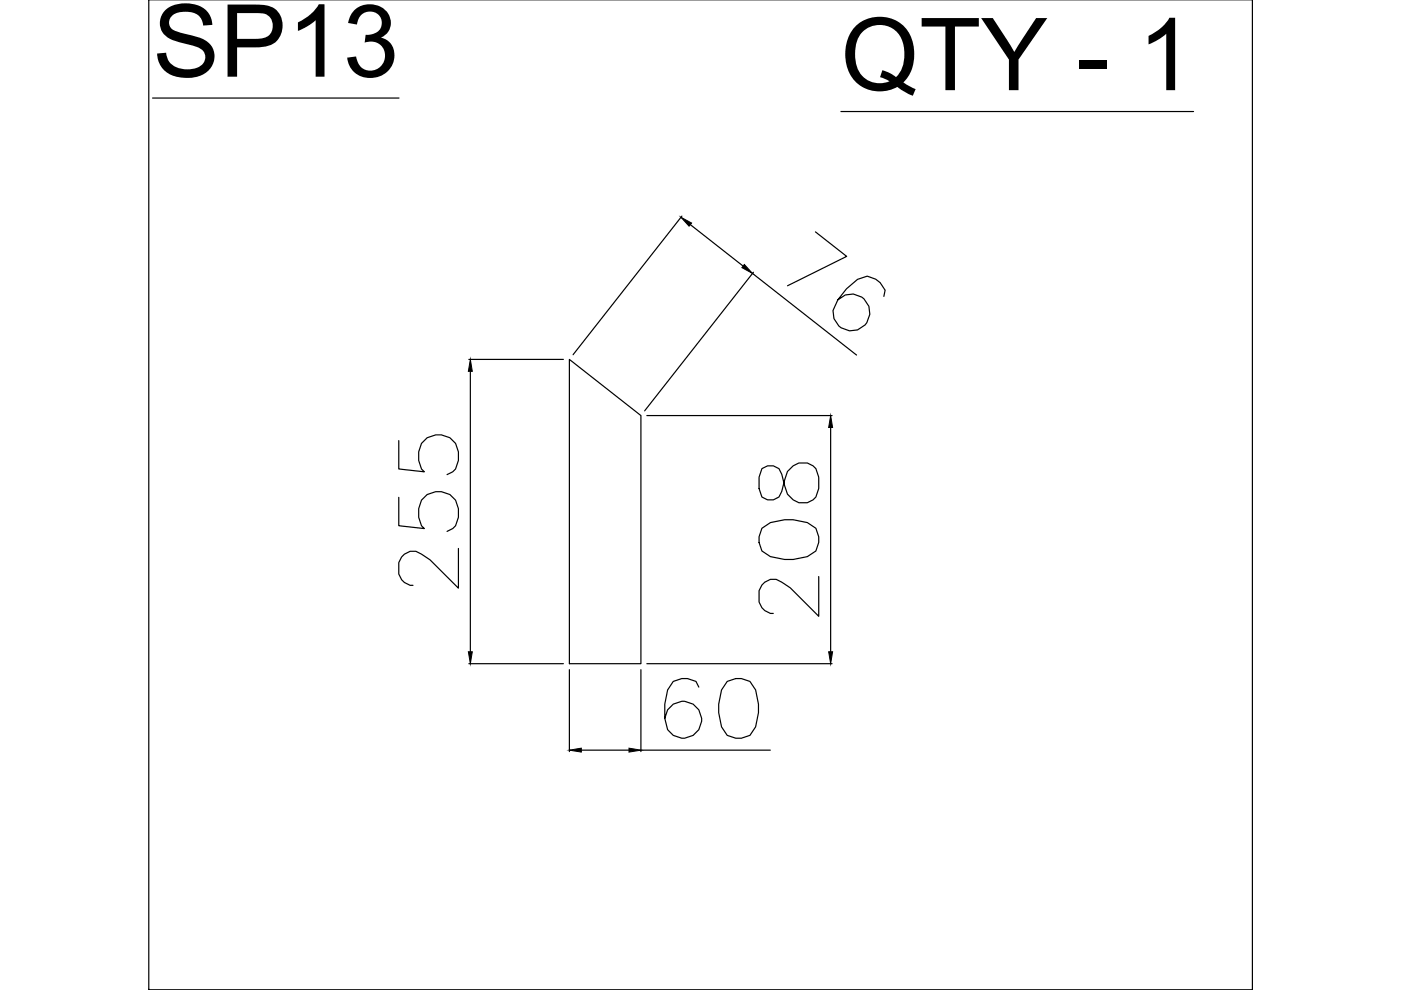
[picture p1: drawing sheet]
<svg xmlns="http://www.w3.org/2000/svg" width="297mm" height="210mm" viewBox="0 0 297 210" stroke-linecap="round" stroke-linejoin="round" font-family="sans-serif">
<defs><g id="words">
<g font-size="21.4">
<text x="32.3" y="16.3">SP13</text>
<text x="178.3" y="19.1">QTY - 1</text>
</g>
</g></defs>
<!-- layer: 0 -->
<g fill="none" stroke="#000" stroke-width=".25">
<path d="M31.5 -.1v210h234.1v-210v210M32.3 20.8h52.3M178.3 23.6h74.8M144.6 45.8l-23.1 29.4M146.4 47.6l11.2 8.8M159.5 58l22.1 17.3M159.7 57.7l-23 29.4M172.9 49.2l6.6 5.2-12.5 6.2M99.4 76.2h20.1M99.7 78.7v59.5M120.7 76.2l15.2 11.9v52.6h-15.2zM187.4 62.8l.3-1.3-1.1-1.6-.9-.7-1.8-.6-2.1 .6-2.3 2-1.9 2.4-1 2.3a3.9 3.9 0 0 0 4.7 4.2 3.9 3.9 0 0 0 2.6-5.8 3.9 3.9 0 0 0-6.3-.7"/>
<path d="M84.5 93.4v6l5.5 .6-.6-.6-.6-1.8a4.4 4.4 0 0 1 4.2-5.4 4.4 4.4 0 0 1 4.2 5.4l-.6 1.8-.6 .6-1.2 .6M137.1 88.1h39.3M161.5 99.4l-.6 1.8v2.4l.6 1.8a2.55 2.55 0 0 0 4.3-1.2l.6-2.4a3.9 3.9 0 0 1 6-3l.6 .6 .6 1.8v2.4a3.3 3.3 0 0 1-2 2.9 3.3 3.3 0 0 1-3.4-.5l-1.2-1.2-1.2-4.2a2.56 2.56 0 0 0-4.3-1.2zM176.1 90.6v47.6M84.5 105.4v6.1l5.5 .6-.6-.6-.6-1.8a4.4 4.4 0 0 1 4.2-5.5 4.4 4.4 0 0 1 4.2 5.5l-.6 1.8-.6 .6-1.2 .6M97.2 116.3v8.4l-6-6-1.8-1.2a3 3 0 0 0-4.9 1.8v2.4a3.1 3.1 0 0 0 3.1 2.4M161.5 112l1.9-1.2 3-.6h1.8l3 .6 1.8 1.2 .6 1.8v1.2l-.6 1.8-1.8 1.2-3 .6h-1.8l-3-.6-1.9-1.2-.6-1.8v-1.2zM173.6 122.2v8.5l-6-6.1-1.8-1.2a3 3 0 0 0-4.9 1.8v2.4a3.1 3.1 0 0 0 3.1 2.5M99.4 140.7h20.1M120.7 142v17.4M123.2 159h10.2M135.9 142v17.4"/>
<path d="M135.9 159h27.4M137.1 140.7h39.3M148.2 145.7l-.6-1.2-1.8-.6h-1.2l-1.9 .6-1.2 1.8-.6 3v3l.6 2.4a3.9 3.9 0 0 0 6.4 .4 3.9 3.9 0 0 0-1.6-6.1 3.9 3.9 0 0 0-5.4 3.3M154.2 144.5l1.8-.6h1.2l1.8 .6 1.2 1.8 .6 3v1.8l-.6 3-1.2 1.8-1.8 .6h-1.2l-1.8-.6-1.2-1.8-.6-3v-1.8l.6-3zM31.5 209.9h.1M31.5 209.9h234.1M265.6 209.9h.1"/>
</g>
<path d="M144.4 46.1l2.2 1.2-.5 .7zM157.8 56.1l1.7 1.9-2.2-1.3zM99.7 76.2l.4 2.5h-.8zM176.1 88.1l.4 2.5h-.8zM99.3 138.2h.8l-.4 2.5zM175.7 138.2h.8l-.4 2.5zM120.7 159l2.5-.4v.9zM133.4 158.6l2.5 .4-2.5 .5z" fill="#000" stroke="#000" stroke-width=".21"/>
<use href="#words"/>
</svg>
